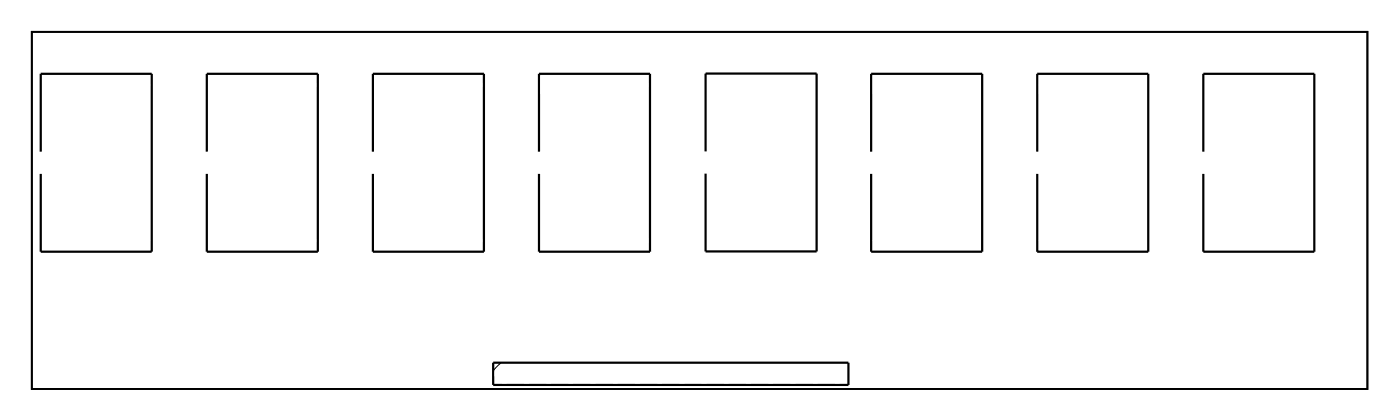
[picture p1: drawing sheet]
<svg xmlns="http://www.w3.org/2000/svg" width="160mm" height="48mm" viewBox="0 0 160 48" stroke-linecap="round" stroke-linejoin="round" font-family="sans-serif">
<path d="M3.6 3.6h152.8v40.8h-152.8z" fill="none" stroke="#000" stroke-width=".2"/>
<path d="M3.6 3.6h152.8v40.8h-152.8z" fill="none" stroke="#000" stroke-width=".11"/>
<path d="M4.7 17.3v-8.9h12.7v20.4h-12.7v-8.9M23.7 17.3v-8.9h12.7v20.4h-12.7v-8.9M42.7 17.3v-8.9h12.7v20.4h-12.7v-8.9M61.7 17.3v-8.9h12.7v20.4h-12.7v-8.9M80.7 17.3v-8.9h12.7v20.3h-12.7v-8.9M99.7 17.3v-8.9h12.7v20.4h-12.7v-8.9M118.7 17.3v-8.9h12.7v20.4h-12.7v-8.9M137.7 17.3v-8.9h12.7v20.4h-12.7v-8.9M56.4 41.4h40.7v2.6h-40.7z" fill="none" stroke="#000" stroke-width=".25"/>
<path d="M57.3 41.4l-.9 .9" fill="none" stroke="#000" stroke-width=".13"/>
<path d="M5.2 9h1.4v1.4h-1.4z" fill="#fff"/>
<path d="M5.2 9h1.4v1.4h-1.4z" fill="none" stroke="#fff" stroke-width=".76" stroke-linecap="butt"/>
<circle cx="5.9" cy="9.7" r=".7" fill="#fff"/>
<circle cx="5.9" cy="9.7" r=".7" fill="none" stroke="#fff" stroke-width=".76" stroke-linecap="butt"/>
<circle cx="5.9" cy="27.5" r=".7" fill="#fff"/>
<circle cx="5.9" cy="27.5" r=".7" fill="none" stroke="#fff" stroke-width=".76" stroke-linecap="butt"/>
<circle cx="8.5" cy="9.7" r=".7" fill="#fff"/>
<circle cx="8.5" cy="9.7" r=".7" fill="none" stroke="#fff" stroke-width=".76" stroke-linecap="butt"/>
<circle cx="8.5" cy="27.5" r=".7" fill="#fff"/>
<circle cx="8.5" cy="27.5" r=".7" fill="none" stroke="#fff" stroke-width=".76" stroke-linecap="butt"/>
<circle cx="11" cy="9.7" r=".7" fill="#fff"/>
<circle cx="11" cy="9.7" r=".7" fill="none" stroke="#fff" stroke-width=".76" stroke-linecap="butt"/>
<circle cx="11" cy="27.5" r=".7" fill="#fff"/>
<circle cx="11" cy="27.5" r=".7" fill="none" stroke="#fff" stroke-width=".76" stroke-linecap="butt"/>
<circle cx="13.6" cy="9.7" r=".7" fill="#fff"/>
<circle cx="13.6" cy="9.7" r=".7" fill="none" stroke="#fff" stroke-width=".76" stroke-linecap="butt"/>
<circle cx="13.6" cy="27.5" r=".7" fill="#fff"/>
<circle cx="13.6" cy="27.5" r=".7" fill="none" stroke="#fff" stroke-width=".76" stroke-linecap="butt"/>
<circle cx="16.1" cy="9.7" r=".7" fill="#fff"/>
<circle cx="16.1" cy="9.7" r=".7" fill="none" stroke="#fff" stroke-width=".76" stroke-linecap="butt"/>
<circle cx="16.1" cy="27.5" r=".7" fill="#fff"/>
<circle cx="16.1" cy="27.5" r=".7" fill="none" stroke="#fff" stroke-width=".76" stroke-linecap="butt"/>
<path d="M62.2 9h1.4v1.4h-1.4z" fill="#fff"/>
<path d="M62.2 9h1.4v1.4h-1.4z" fill="none" stroke="#fff" stroke-width=".76" stroke-linecap="butt"/>
<circle cx="62.9" cy="9.7" r=".7" fill="#fff"/>
<circle cx="62.9" cy="9.7" r=".7" fill="none" stroke="#fff" stroke-width=".76" stroke-linecap="butt"/>
<circle cx="62.9" cy="27.5" r=".7" fill="#fff"/>
<circle cx="62.9" cy="27.5" r=".7" fill="none" stroke="#fff" stroke-width=".76" stroke-linecap="butt"/>
<circle cx="65.5" cy="9.7" r=".7" fill="#fff"/>
<circle cx="65.5" cy="9.7" r=".7" fill="none" stroke="#fff" stroke-width=".76" stroke-linecap="butt"/>
<circle cx="65.5" cy="27.5" r=".7" fill="#fff"/>
<circle cx="65.5" cy="27.5" r=".7" fill="none" stroke="#fff" stroke-width=".76" stroke-linecap="butt"/>
<circle cx="68" cy="9.7" r=".7" fill="#fff"/>
<circle cx="68" cy="9.7" r=".7" fill="none" stroke="#fff" stroke-width=".76" stroke-linecap="butt"/>
<circle cx="68" cy="27.5" r=".7" fill="#fff"/>
<circle cx="68" cy="27.5" r=".7" fill="none" stroke="#fff" stroke-width=".76" stroke-linecap="butt"/>
<circle cx="70.6" cy="9.7" r=".7" fill="#fff"/>
<circle cx="70.6" cy="9.7" r=".7" fill="none" stroke="#fff" stroke-width=".76" stroke-linecap="butt"/>
<circle cx="70.6" cy="27.5" r=".7" fill="#fff"/>
<circle cx="70.6" cy="27.5" r=".7" fill="none" stroke="#fff" stroke-width=".76" stroke-linecap="butt"/>
<circle cx="73.1" cy="9.7" r=".7" fill="#fff"/>
<circle cx="73.1" cy="9.7" r=".7" fill="none" stroke="#fff" stroke-width=".76" stroke-linecap="butt"/>
<circle cx="73.1" cy="27.5" r=".7" fill="#fff"/>
<circle cx="73.1" cy="27.5" r=".7" fill="none" stroke="#fff" stroke-width=".76" stroke-linecap="butt"/>
<path d="M138.2 9h1.4v1.4h-1.4z" fill="#fff"/>
<path d="M138.2 9h1.4v1.4h-1.4z" fill="none" stroke="#fff" stroke-width=".76" stroke-linecap="butt"/>
<circle cx="138.9" cy="9.7" r=".7" fill="#fff"/>
<circle cx="138.9" cy="9.7" r=".7" fill="none" stroke="#fff" stroke-width=".76" stroke-linecap="butt"/>
<circle cx="138.9" cy="27.5" r=".7" fill="#fff"/>
<circle cx="138.9" cy="27.5" r=".7" fill="none" stroke="#fff" stroke-width=".76" stroke-linecap="butt"/>
<circle cx="141.5" cy="9.7" r=".7" fill="#fff"/>
<circle cx="141.5" cy="9.7" r=".7" fill="none" stroke="#fff" stroke-width=".76" stroke-linecap="butt"/>
<circle cx="141.5" cy="27.5" r=".7" fill="#fff"/>
<circle cx="141.5" cy="27.5" r=".7" fill="none" stroke="#fff" stroke-width=".76" stroke-linecap="butt"/>
<circle cx="144" cy="9.7" r=".7" fill="#fff"/>
<circle cx="144" cy="9.7" r=".7" fill="none" stroke="#fff" stroke-width=".76" stroke-linecap="butt"/>
<circle cx="144" cy="27.5" r=".7" fill="#fff"/>
<circle cx="144" cy="27.5" r=".7" fill="none" stroke="#fff" stroke-width=".76" stroke-linecap="butt"/>
<circle cx="146.6" cy="9.7" r=".7" fill="#fff"/>
<circle cx="146.6" cy="9.7" r=".7" fill="none" stroke="#fff" stroke-width=".76" stroke-linecap="butt"/>
<circle cx="146.6" cy="27.5" r=".7" fill="#fff"/>
<circle cx="146.6" cy="27.5" r=".7" fill="none" stroke="#fff" stroke-width=".76" stroke-linecap="butt"/>
<circle cx="149.1" cy="9.7" r=".7" fill="#fff"/>
<circle cx="149.1" cy="9.7" r=".7" fill="none" stroke="#fff" stroke-width=".76" stroke-linecap="butt"/>
<circle cx="149.1" cy="27.5" r=".7" fill="#fff"/>
<circle cx="149.1" cy="27.5" r=".7" fill="none" stroke="#fff" stroke-width=".76" stroke-linecap="butt"/>
<path d="M100.2 9h1.4v1.4h-1.4z" fill="#fff"/>
<path d="M100.2 9h1.4v1.4h-1.4z" fill="none" stroke="#fff" stroke-width=".76" stroke-linecap="butt"/>
<circle cx="100.9" cy="9.7" r=".7" fill="#fff"/>
<circle cx="100.9" cy="9.7" r=".7" fill="none" stroke="#fff" stroke-width=".76" stroke-linecap="butt"/>
<circle cx="100.9" cy="27.5" r=".7" fill="#fff"/>
<circle cx="100.9" cy="27.5" r=".7" fill="none" stroke="#fff" stroke-width=".76" stroke-linecap="butt"/>
<circle cx="103.5" cy="9.7" r=".7" fill="#fff"/>
<circle cx="103.5" cy="9.7" r=".7" fill="none" stroke="#fff" stroke-width=".76" stroke-linecap="butt"/>
<circle cx="103.5" cy="27.5" r=".7" fill="#fff"/>
<circle cx="103.5" cy="27.5" r=".7" fill="none" stroke="#fff" stroke-width=".76" stroke-linecap="butt"/>
<circle cx="106" cy="9.7" r=".7" fill="#fff"/>
<circle cx="106" cy="9.7" r=".7" fill="none" stroke="#fff" stroke-width=".76" stroke-linecap="butt"/>
<circle cx="106" cy="27.5" r=".7" fill="#fff"/>
<circle cx="106" cy="27.5" r=".7" fill="none" stroke="#fff" stroke-width=".76" stroke-linecap="butt"/>
<circle cx="108.6" cy="9.7" r=".7" fill="#fff"/>
<circle cx="108.6" cy="9.7" r=".7" fill="none" stroke="#fff" stroke-width=".76" stroke-linecap="butt"/>
<circle cx="108.6" cy="27.5" r=".7" fill="#fff"/>
<circle cx="108.6" cy="27.5" r=".7" fill="none" stroke="#fff" stroke-width=".76" stroke-linecap="butt"/>
<circle cx="111.1" cy="9.7" r=".7" fill="#fff"/>
<circle cx="111.1" cy="9.7" r=".7" fill="none" stroke="#fff" stroke-width=".76" stroke-linecap="butt"/>
<circle cx="111.1" cy="27.5" r=".7" fill="#fff"/>
<circle cx="111.1" cy="27.5" r=".7" fill="none" stroke="#fff" stroke-width=".76" stroke-linecap="butt"/>
<path d="M81.3 9h1.4v1.4h-1.4z" fill="#fff"/>
<path d="M81.3 9h1.4v1.4h-1.4z" fill="none" stroke="#fff" stroke-width=".76" stroke-linecap="butt"/>
<circle cx="82" cy="9.7" r=".7" fill="#fff"/>
<circle cx="82" cy="9.7" r=".7" fill="none" stroke="#fff" stroke-width=".76" stroke-linecap="butt"/>
<circle cx="82" cy="27.5" r=".7" fill="#fff"/>
<circle cx="82" cy="27.5" r=".7" fill="none" stroke="#fff" stroke-width=".76" stroke-linecap="butt"/>
<circle cx="84.5" cy="9.7" r=".7" fill="#fff"/>
<circle cx="84.5" cy="9.7" r=".7" fill="none" stroke="#fff" stroke-width=".76" stroke-linecap="butt"/>
<circle cx="84.5" cy="27.5" r=".7" fill="#fff"/>
<circle cx="84.5" cy="27.5" r=".7" fill="none" stroke="#fff" stroke-width=".76" stroke-linecap="butt"/>
<circle cx="87.1" cy="9.7" r=".7" fill="#fff"/>
<circle cx="87.1" cy="9.7" r=".7" fill="none" stroke="#fff" stroke-width=".76" stroke-linecap="butt"/>
<circle cx="87.1" cy="27.5" r=".7" fill="#fff"/>
<circle cx="87.1" cy="27.5" r=".7" fill="none" stroke="#fff" stroke-width=".76" stroke-linecap="butt"/>
<circle cx="89.6" cy="9.7" r=".7" fill="#fff"/>
<circle cx="89.6" cy="9.7" r=".7" fill="none" stroke="#fff" stroke-width=".76" stroke-linecap="butt"/>
<circle cx="89.6" cy="27.5" r=".7" fill="#fff"/>
<circle cx="89.6" cy="27.5" r=".7" fill="none" stroke="#fff" stroke-width=".76" stroke-linecap="butt"/>
<circle cx="92.2" cy="9.7" r=".7" fill="#fff"/>
<circle cx="92.2" cy="9.7" r=".7" fill="none" stroke="#fff" stroke-width=".76" stroke-linecap="butt"/>
<circle cx="92.2" cy="27.5" r=".7" fill="#fff"/>
<circle cx="92.2" cy="27.5" r=".7" fill="none" stroke="#fff" stroke-width=".76" stroke-linecap="butt"/>
<path d="M43.2 9h1.4v1.4h-1.4z" fill="#fff"/>
<path d="M43.2 9h1.4v1.4h-1.4z" fill="none" stroke="#fff" stroke-width=".76" stroke-linecap="butt"/>
<circle cx="43.9" cy="9.7" r=".7" fill="#fff"/>
<circle cx="43.9" cy="9.7" r=".7" fill="none" stroke="#fff" stroke-width=".76" stroke-linecap="butt"/>
<circle cx="43.9" cy="27.5" r=".7" fill="#fff"/>
<circle cx="43.9" cy="27.5" r=".7" fill="none" stroke="#fff" stroke-width=".76" stroke-linecap="butt"/>
<circle cx="46.5" cy="9.7" r=".7" fill="#fff"/>
<circle cx="46.5" cy="9.7" r=".7" fill="none" stroke="#fff" stroke-width=".76" stroke-linecap="butt"/>
<circle cx="46.5" cy="27.5" r=".7" fill="#fff"/>
<circle cx="46.5" cy="27.5" r=".7" fill="none" stroke="#fff" stroke-width=".76" stroke-linecap="butt"/>
<circle cx="49" cy="9.7" r=".7" fill="#fff"/>
<circle cx="49" cy="9.7" r=".7" fill="none" stroke="#fff" stroke-width=".76" stroke-linecap="butt"/>
<circle cx="49" cy="27.5" r=".7" fill="#fff"/>
<circle cx="49" cy="27.5" r=".7" fill="none" stroke="#fff" stroke-width=".76" stroke-linecap="butt"/>
<circle cx="51.6" cy="9.7" r=".7" fill="#fff"/>
<circle cx="51.6" cy="9.7" r=".7" fill="none" stroke="#fff" stroke-width=".76" stroke-linecap="butt"/>
<circle cx="51.6" cy="27.5" r=".7" fill="#fff"/>
<circle cx="51.6" cy="27.5" r=".7" fill="none" stroke="#fff" stroke-width=".76" stroke-linecap="butt"/>
<circle cx="54.1" cy="9.7" r=".7" fill="#fff"/>
<circle cx="54.1" cy="9.7" r=".7" fill="none" stroke="#fff" stroke-width=".76" stroke-linecap="butt"/>
<circle cx="54.1" cy="27.5" r=".7" fill="#fff"/>
<circle cx="54.1" cy="27.5" r=".7" fill="none" stroke="#fff" stroke-width=".76" stroke-linecap="butt"/>
<path d="M119.2 9h1.4v1.4h-1.4z" fill="#fff"/>
<path d="M119.2 9h1.4v1.4h-1.4z" fill="none" stroke="#fff" stroke-width=".76" stroke-linecap="butt"/>
<circle cx="119.9" cy="9.7" r=".7" fill="#fff"/>
<circle cx="119.9" cy="9.7" r=".7" fill="none" stroke="#fff" stroke-width=".76" stroke-linecap="butt"/>
<circle cx="119.9" cy="27.5" r=".7" fill="#fff"/>
<circle cx="119.9" cy="27.5" r=".7" fill="none" stroke="#fff" stroke-width=".76" stroke-linecap="butt"/>
<circle cx="122.5" cy="9.7" r=".7" fill="#fff"/>
<circle cx="122.5" cy="9.7" r=".7" fill="none" stroke="#fff" stroke-width=".76" stroke-linecap="butt"/>
<circle cx="122.5" cy="27.5" r=".7" fill="#fff"/>
<circle cx="122.5" cy="27.5" r=".7" fill="none" stroke="#fff" stroke-width=".76" stroke-linecap="butt"/>
<circle cx="125" cy="9.7" r=".7" fill="#fff"/>
<circle cx="125" cy="9.7" r=".7" fill="none" stroke="#fff" stroke-width=".76" stroke-linecap="butt"/>
<circle cx="125" cy="27.5" r=".7" fill="#fff"/>
<circle cx="125" cy="27.5" r=".7" fill="none" stroke="#fff" stroke-width=".76" stroke-linecap="butt"/>
<circle cx="127.6" cy="9.7" r=".7" fill="#fff"/>
<circle cx="127.6" cy="9.7" r=".7" fill="none" stroke="#fff" stroke-width=".76" stroke-linecap="butt"/>
<circle cx="127.6" cy="27.5" r=".7" fill="#fff"/>
<circle cx="127.6" cy="27.5" r=".7" fill="none" stroke="#fff" stroke-width=".76" stroke-linecap="butt"/>
<circle cx="130.1" cy="9.7" r=".7" fill="#fff"/>
<circle cx="130.1" cy="9.7" r=".7" fill="none" stroke="#fff" stroke-width=".76" stroke-linecap="butt"/>
<circle cx="130.1" cy="27.5" r=".7" fill="#fff"/>
<circle cx="130.1" cy="27.5" r=".7" fill="none" stroke="#fff" stroke-width=".76" stroke-linecap="butt"/>
<path d="M24.2 9h1.4v1.4h-1.4z" fill="#fff"/>
<path d="M24.2 9h1.4v1.4h-1.4z" fill="none" stroke="#fff" stroke-width=".76" stroke-linecap="butt"/>
<circle cx="24.9" cy="9.7" r=".7" fill="#fff"/>
<circle cx="24.9" cy="9.7" r=".7" fill="none" stroke="#fff" stroke-width=".76" stroke-linecap="butt"/>
<circle cx="24.9" cy="27.5" r=".7" fill="#fff"/>
<circle cx="24.9" cy="27.5" r=".7" fill="none" stroke="#fff" stroke-width=".76" stroke-linecap="butt"/>
<circle cx="27.5" cy="9.7" r=".7" fill="#fff"/>
<circle cx="27.5" cy="9.7" r=".7" fill="none" stroke="#fff" stroke-width=".76" stroke-linecap="butt"/>
<circle cx="27.5" cy="27.5" r=".7" fill="#fff"/>
<circle cx="27.5" cy="27.5" r=".7" fill="none" stroke="#fff" stroke-width=".76" stroke-linecap="butt"/>
<circle cx="30" cy="9.7" r=".7" fill="#fff"/>
<circle cx="30" cy="9.7" r=".7" fill="none" stroke="#fff" stroke-width=".76" stroke-linecap="butt"/>
<circle cx="30" cy="27.5" r=".7" fill="#fff"/>
<circle cx="30" cy="27.5" r=".7" fill="none" stroke="#fff" stroke-width=".76" stroke-linecap="butt"/>
<circle cx="32.6" cy="9.7" r=".7" fill="#fff"/>
<circle cx="32.6" cy="9.7" r=".7" fill="none" stroke="#fff" stroke-width=".76" stroke-linecap="butt"/>
<circle cx="32.6" cy="27.5" r=".7" fill="#fff"/>
<circle cx="32.6" cy="27.5" r=".7" fill="none" stroke="#fff" stroke-width=".76" stroke-linecap="butt"/>
<circle cx="35.1" cy="9.7" r=".7" fill="#fff"/>
<circle cx="35.1" cy="9.7" r=".7" fill="none" stroke="#fff" stroke-width=".76" stroke-linecap="butt"/>
<circle cx="35.1" cy="27.5" r=".7" fill="#fff"/>
<circle cx="35.1" cy="27.5" r=".7" fill="none" stroke="#fff" stroke-width=".76" stroke-linecap="butt"/>
<circle cx="124.9" cy="25.7" r=".65" fill="#fff"/>
<circle cx="124.9" cy="25.7" r=".65" fill="none" stroke="#fff" stroke-width=".75" stroke-linecap="butt"/>
<circle cx="48.9" cy="25.7" r=".65" fill="#fff"/>
<circle cx="48.9" cy="25.7" r=".65" fill="none" stroke="#fff" stroke-width=".75" stroke-linecap="butt"/>
<circle cx="95.9" cy="40.2" r=".65" fill="#fff"/>
<circle cx="95.9" cy="40.2" r=".65" fill="none" stroke="#fff" stroke-width=".75" stroke-linecap="butt"/>
<circle cx="93.4" cy="40.2" r=".65" fill="#fff"/>
<circle cx="93.4" cy="40.2" r=".65" fill="none" stroke="#fff" stroke-width=".75" stroke-linecap="butt"/>
<circle cx="86.9" cy="25.7" r=".65" fill="#fff"/>
<circle cx="86.9" cy="25.7" r=".65" fill="none" stroke="#fff" stroke-width=".75" stroke-linecap="butt"/>
<circle cx="90.9" cy="40.2" r=".65" fill="#fff"/>
<circle cx="90.9" cy="40.2" r=".65" fill="none" stroke="#fff" stroke-width=".75" stroke-linecap="butt"/>
<circle cx="85.9" cy="40.2" r=".65" fill="#fff"/>
<circle cx="85.9" cy="40.2" r=".65" fill="none" stroke="#fff" stroke-width=".75" stroke-linecap="butt"/>
<circle cx="88.4" cy="40.2" r=".65" fill="#fff"/>
<circle cx="88.4" cy="40.2" r=".65" fill="none" stroke="#fff" stroke-width=".75" stroke-linecap="butt"/>
<circle cx="105.9" cy="25.7" r=".65" fill="#fff"/>
<circle cx="105.9" cy="25.7" r=".65" fill="none" stroke="#fff" stroke-width=".75" stroke-linecap="butt"/>
<circle cx="83.4" cy="40.2" r=".65" fill="#fff"/>
<circle cx="83.4" cy="40.2" r=".65" fill="none" stroke="#fff" stroke-width=".75" stroke-linecap="butt"/>
<circle cx="80.9" cy="40.2" r=".65" fill="#fff"/>
<circle cx="80.9" cy="40.2" r=".65" fill="none" stroke="#fff" stroke-width=".75" stroke-linecap="butt"/>
<circle cx="10.9" cy="25.7" r=".65" fill="#fff"/>
<circle cx="10.9" cy="25.7" r=".65" fill="none" stroke="#fff" stroke-width=".75" stroke-linecap="butt"/>
<circle cx="29.9" cy="25.7" r=".65" fill="#fff"/>
<circle cx="29.9" cy="25.7" r=".65" fill="none" stroke="#fff" stroke-width=".75" stroke-linecap="butt"/>
<circle cx="67.9" cy="25.7" r=".65" fill="#fff"/>
<circle cx="67.9" cy="25.7" r=".65" fill="none" stroke="#fff" stroke-width=".75" stroke-linecap="butt"/>
<circle cx="78.4" cy="40.2" r=".65" fill="#fff"/>
<circle cx="78.4" cy="40.2" r=".65" fill="none" stroke="#fff" stroke-width=".75" stroke-linecap="butt"/>
<circle cx="143.9" cy="25.7" r=".65" fill="#fff"/>
<circle cx="143.9" cy="25.7" r=".65" fill="none" stroke="#fff" stroke-width=".75" stroke-linecap="butt"/>
<circle cx="57.7" cy="42.7" r=".74" fill="#fff"/>
<circle cx="57.7" cy="42.7" r=".74" fill="none" stroke="#fff" stroke-width=".76" stroke-linecap="butt"/>
<circle cx="60.2" cy="42.7" r=".74" fill="#fff"/>
<circle cx="60.2" cy="42.7" r=".74" fill="none" stroke="#fff" stroke-width=".76" stroke-linecap="butt"/>
<circle cx="62.8" cy="42.7" r=".74" fill="#fff"/>
<circle cx="62.8" cy="42.7" r=".74" fill="none" stroke="#fff" stroke-width=".76" stroke-linecap="butt"/>
<circle cx="65.3" cy="42.7" r=".74" fill="#fff"/>
<circle cx="65.3" cy="42.7" r=".74" fill="none" stroke="#fff" stroke-width=".76" stroke-linecap="butt"/>
<circle cx="67.9" cy="42.7" r=".74" fill="#fff"/>
<circle cx="67.9" cy="42.7" r=".74" fill="none" stroke="#fff" stroke-width=".76" stroke-linecap="butt"/>
<circle cx="70.4" cy="42.7" r=".74" fill="#fff"/>
<circle cx="70.4" cy="42.7" r=".74" fill="none" stroke="#fff" stroke-width=".76" stroke-linecap="butt"/>
<circle cx="72.9" cy="42.7" r=".74" fill="#fff"/>
<circle cx="72.9" cy="42.7" r=".74" fill="none" stroke="#fff" stroke-width=".76" stroke-linecap="butt"/>
<circle cx="75.5" cy="42.7" r=".74" fill="#fff"/>
<circle cx="75.5" cy="42.7" r=".74" fill="none" stroke="#fff" stroke-width=".76" stroke-linecap="butt"/>
<circle cx="78" cy="42.7" r=".74" fill="#fff"/>
<circle cx="78" cy="42.7" r=".74" fill="none" stroke="#fff" stroke-width=".76" stroke-linecap="butt"/>
<circle cx="80.6" cy="42.7" r=".74" fill="#fff"/>
<circle cx="80.6" cy="42.7" r=".74" fill="none" stroke="#fff" stroke-width=".76" stroke-linecap="butt"/>
<circle cx="83.1" cy="42.7" r=".74" fill="#fff"/>
<circle cx="83.1" cy="42.7" r=".74" fill="none" stroke="#fff" stroke-width=".76" stroke-linecap="butt"/>
<circle cx="85.6" cy="42.7" r=".74" fill="#fff"/>
<circle cx="85.6" cy="42.7" r=".74" fill="none" stroke="#fff" stroke-width=".76" stroke-linecap="butt"/>
<circle cx="88.2" cy="42.7" r=".74" fill="#fff"/>
<circle cx="88.2" cy="42.7" r=".74" fill="none" stroke="#fff" stroke-width=".76" stroke-linecap="butt"/>
<circle cx="90.7" cy="42.7" r=".74" fill="#fff"/>
<circle cx="90.7" cy="42.7" r=".74" fill="none" stroke="#fff" stroke-width=".76" stroke-linecap="butt"/>
<circle cx="93.3" cy="42.7" r=".74" fill="#fff"/>
<circle cx="93.3" cy="42.7" r=".74" fill="none" stroke="#fff" stroke-width=".76" stroke-linecap="butt"/>
<circle cx="95.8" cy="42.7" r=".74" fill="#fff"/>
<circle cx="95.8" cy="42.7" r=".74" fill="none" stroke="#fff" stroke-width=".76" stroke-linecap="butt"/>
</svg>
